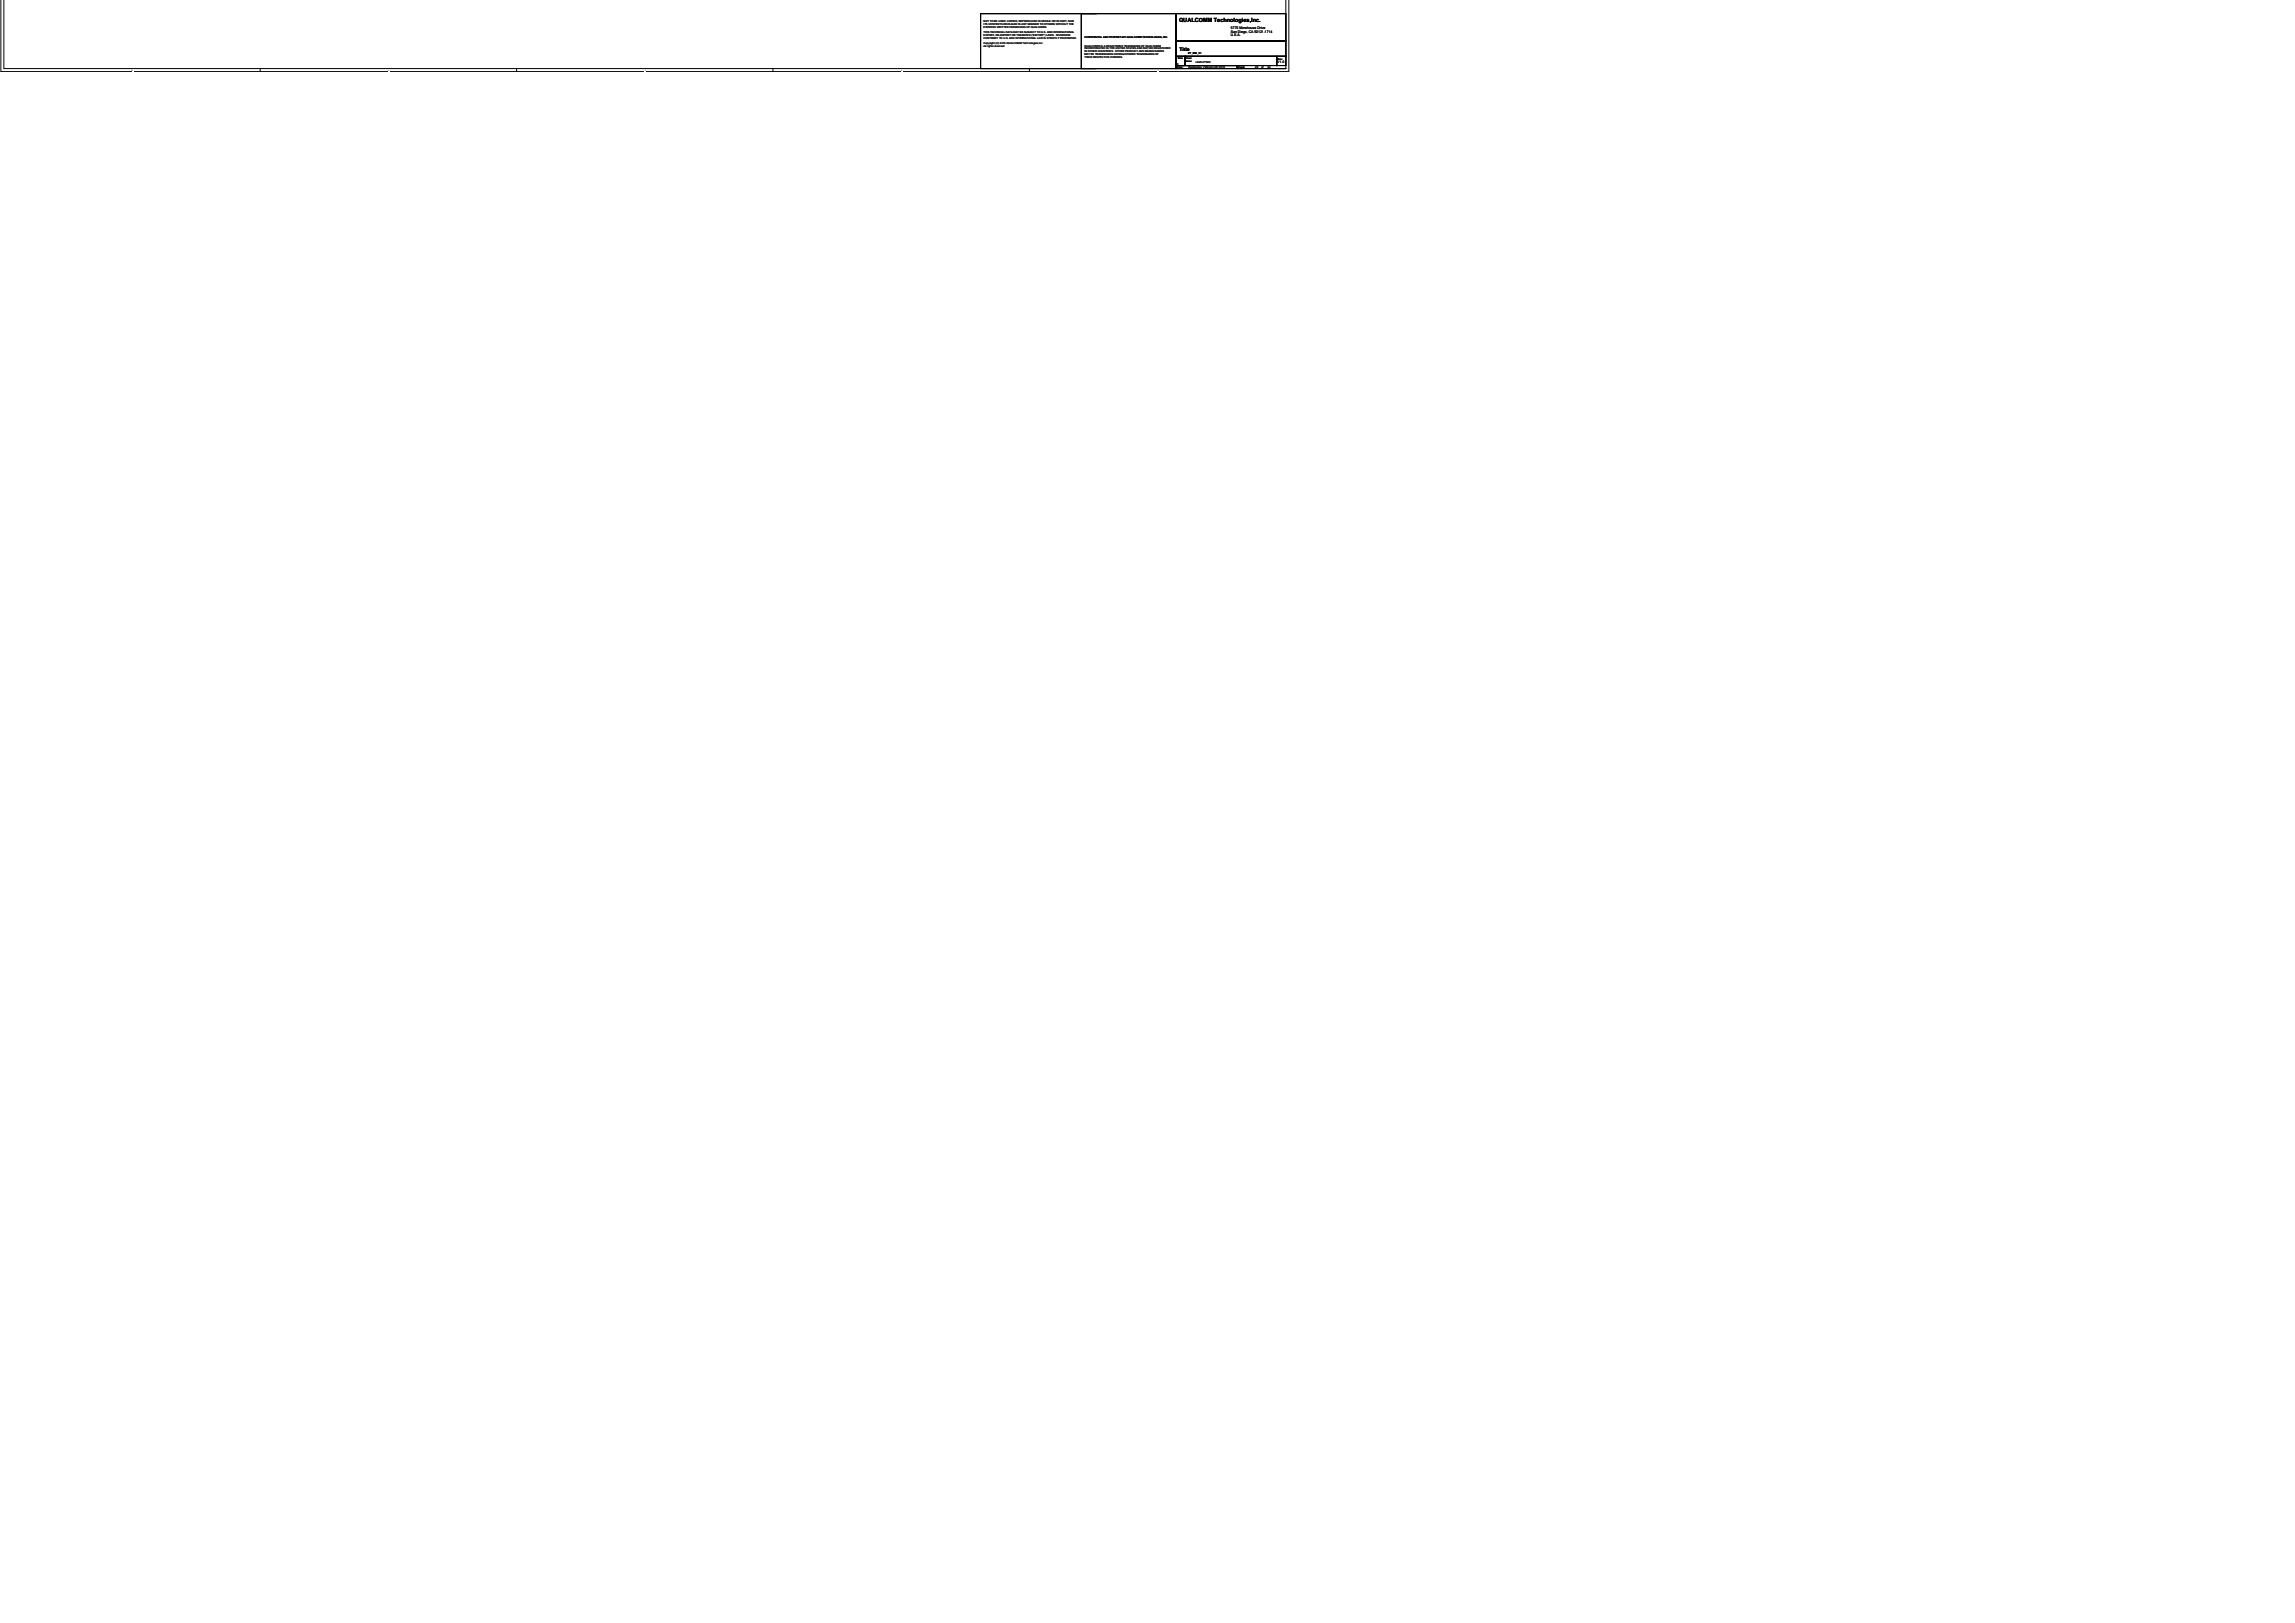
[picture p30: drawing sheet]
<svg xmlns="http://www.w3.org/2000/svg" width="420mm" height="297mm" viewBox="0 0 420 297" stroke-linecap="round" stroke-linejoin="round" font-family="sans-serif">
<defs><g id="words">
<text font-size="1.1" x="215.8" y="4">QUALCOMM Technologies,Inc.</text>
<text font-size=".9" x="215.9" y="9.2">Title</text>
<g font-size=".7">
<text x="225.4" y="5.3">5775 Morehouse Drive</text>
<text x="225.4" y="6">San Diego, CA 92121-1714</text>
<text x="225.4" y="6.7">U.S.A.</text>
</g>
<text font-size=".6" x="233.8" y="11.6">V1.0</text>
<g font-size=".5">
<text x="180.1" y="4.1">NOT TO BE USED, COPIED, REPRODUCED IN WHOLE OR IN PART, NOR</text>
<text x="180.1" y="4.6">ITS CONTENTS REVEALED IN ANY MANNER TO OTHERS WITHOUT THE</text>
<text x="180.1" y="5.1">EXPRESS WRITTEN PERMISSION OF QUALCOMM.</text>
<text x="180.1" y="6.1">THIS TECHNICAL DATA MAY BE SUBJECT TO U.S. AND INTERNATIONAL</text>
<text x="180.1" y="6.6">EXPORT, RE-EXPORT OR TRANSFER (&quot;EXPORT&quot;) LAWS. DIVERSION</text>
<text x="180.1" y="7.1">CONTRARY TO U.S. AND INTERNATIONAL LAW IS STRICTLY PROHIBITED.</text>
<text x="180.1" y="8.1">Copyright (C) 2016 QUALCOMM Technologies,Inc.</text>
<text x="180.1" y="8.6">All rights reserved</text>
<text x="198.5" y="6.9">CONFIDENTIAL AND PROPRIETARY-QUALCOMM TECHNOLOGIES, INC.</text>
<text x="198.5" y="8.5">QUALCOMM IS A REGISTERED TRADEMARK OF QUALCOMM</text>
<text x="198.5" y="9">INCORPORATED IN THE UNITED STATES AND MAY BE REGISTERED</text>
<text x="198.5" y="9.5">IN OTHER COUNTRIES. OTHER PRODUCT AND BRAND NAMES</text>
<text x="198.5" y="10.1">MAY BE TRADEMARKS OR REGISTERED TRADEMARKS OF</text>
<text x="198.5" y="10.6">THEIR RESPECTIVE OWNERS.</text>
<text x="215.5" y="11.9">E</text>
<text x="215.6" y="10.8">Size</text>
<text x="217" y="10.8">Sheet</text>
<text x="217" y="11.3">Name</text>
<text x="217.5" y="9.9">E7_MB_V1</text>
<text x="218.9" y="11.6">LD20-P7505</text>
<text x="233.9" y="10.9">Rev</text>
<text x="215.4" y="12.5">Date:</text>
<text x="217.5" y="12.4">Wednesday, February 28, 2018</text>
<text x="226.6" y="12.5">Sheet</text>
<text x="229.8" y="12.4">28</text>
<text x="230.9" y="12.4">of</text>
<text x="232.1" y="12.4">34</text>
</g>
<g font-size=".4">
<text x="24.2" y="13">5</text>
<text x="71.1" y="13">4</text>
<text x="118" y="13">3</text>
<text x="165" y="13">2</text>
<text x="211.9" y="13">1</text>
</g>
</g></defs>
<path d="M235.4 0v12.6h-234.7v-12.6M236 0v13.1h-235.8v-13.1" fill="none" stroke="#000" stroke-width=".18"/>
<path d="M24.2 12.6h.2v.5h-.2z" fill="#fff"/>
<path d="M47.6 12.6v.5" fill="none" stroke="#000" stroke-width=".18"/>
<path d="M71.1 12.6h.2v.5h-.2z" fill="#fff"/>
<path d="M94.6 12.6v.5" fill="none" stroke="#000" stroke-width=".18"/>
<path d="M118 12.6h.2v.5h-.2z" fill="#fff"/>
<path d="M141.5 12.6v.5" fill="none" stroke="#000" stroke-width=".18"/>
<path d="M165 12.6h.2v.5h-.2z" fill="#fff"/>
<path d="M188.5 12.6v.5" fill="none" stroke="#000" stroke-width=".18"/>
<path d="M211.9 12.6h.2v.5h-.2z" fill="#fff"/>
<path d="M198 2.5h17.3v10.1h-17.3zM200.8 2.5h-21.3v10.1h21.3M215.3 2.5h20.1v5h-20.1zM215.3 7.5h20.1v2.8h-20.1zM215.3 10.3h1.7v1.7h-1.7zM215.3 12h11.2v.6h-11.2zM217 10.3h16.7v1.7h-16.7zM226.5 12.6h8.9M233.7 10.3h1.7v1.7h-1.7z" fill="none" stroke="#000" stroke-width=".18"/>
<use href="#words"/>
</svg>
